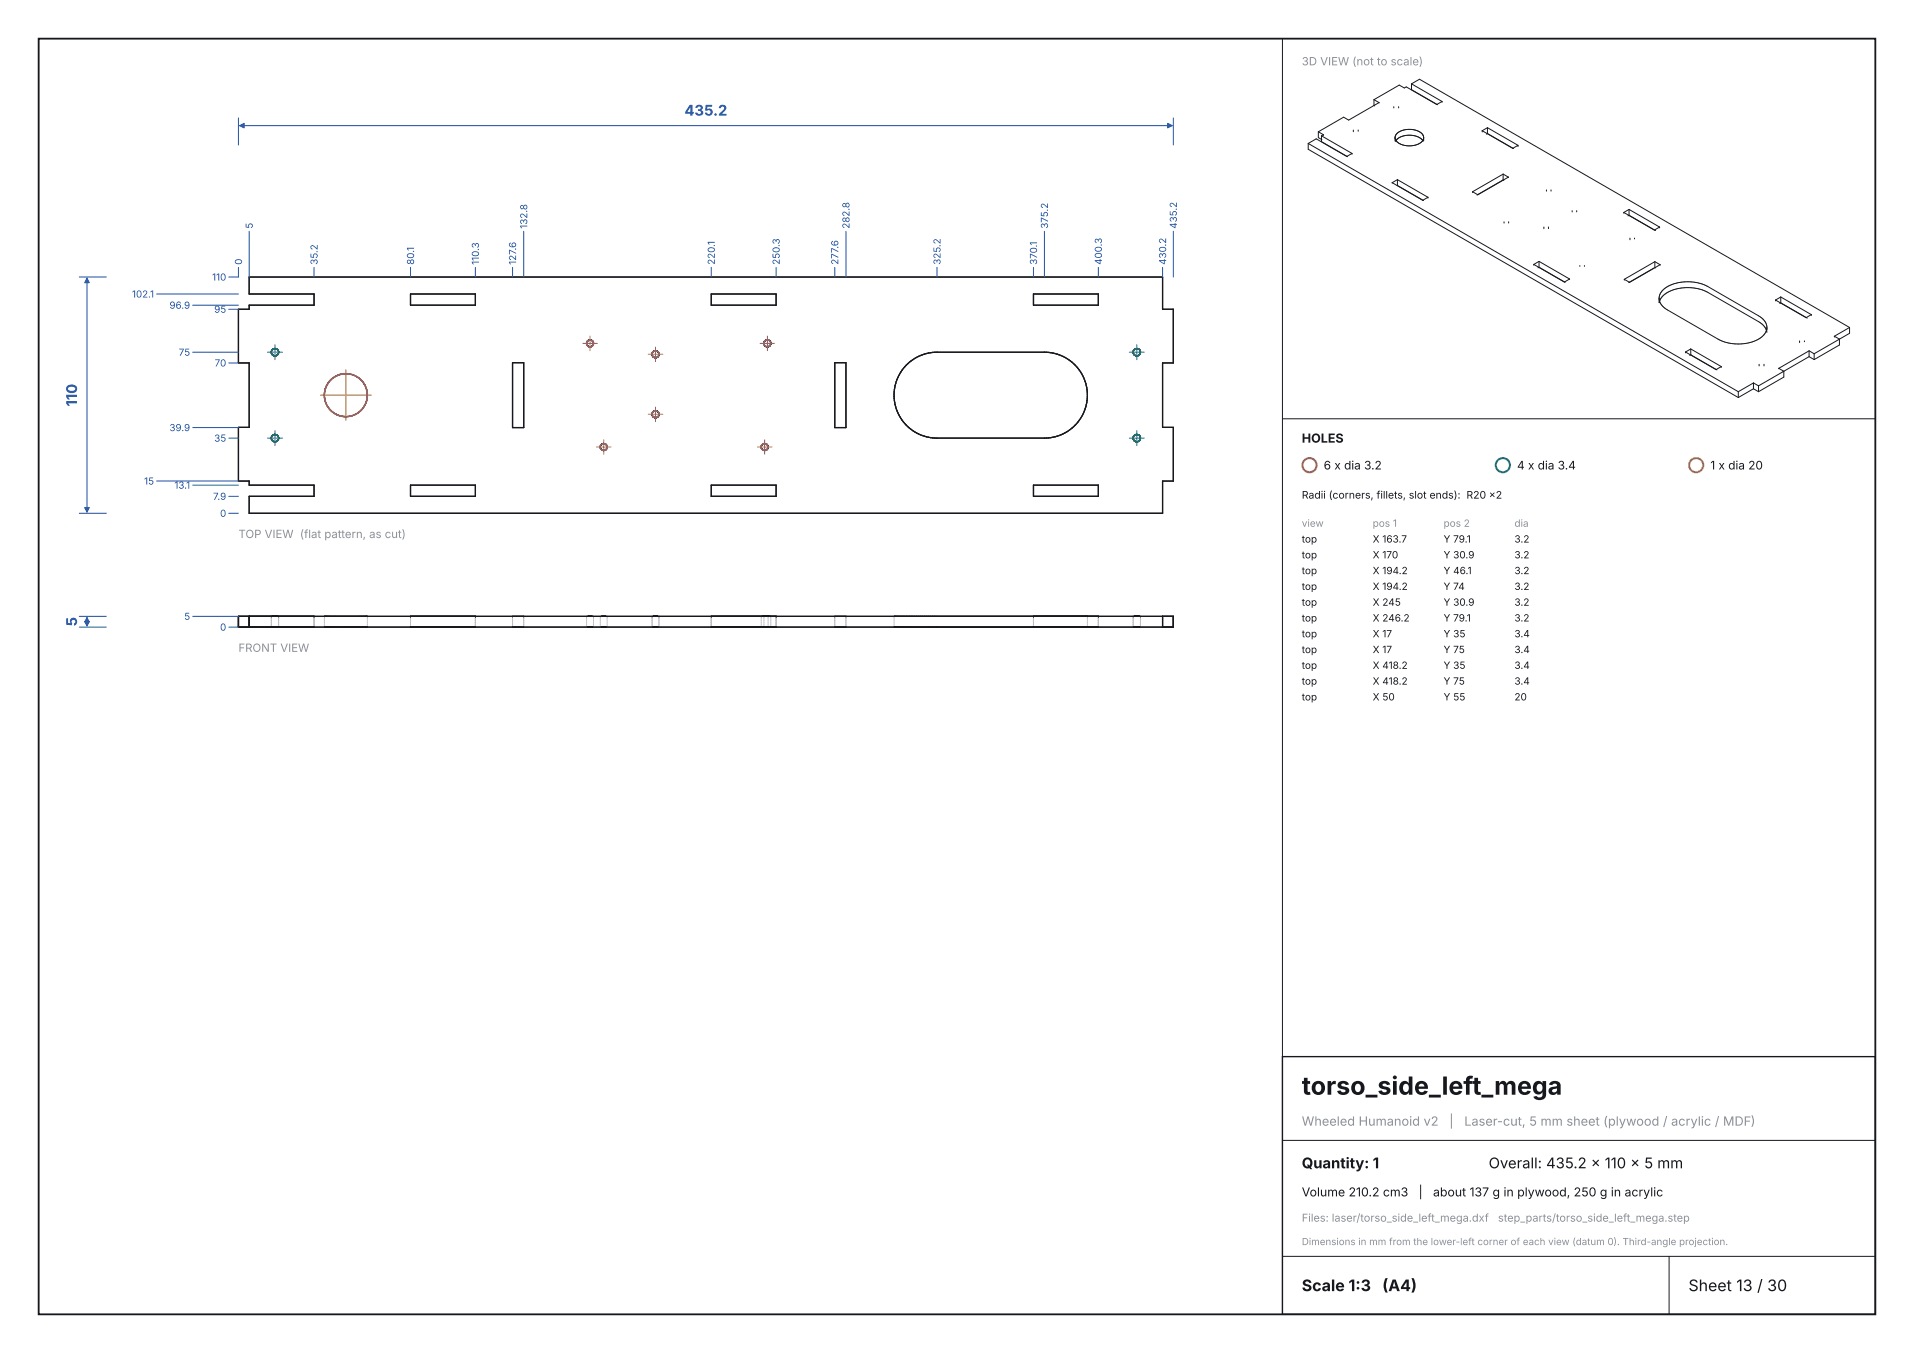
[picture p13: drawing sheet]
<svg xmlns="http://www.w3.org/2000/svg" width="297mm" height="210mm" viewBox="0 0 297 210" stroke-linecap="round" stroke-linejoin="round" font-family="sans-serif">
<defs><g id="words">
<text font-size="3.9" fill="#16181d" x="202" y="169.9">torso_side_left_mega</text>
<g font-size="2.5" fill="#16181d">
<text x="202" y="200.4">Scale 1:3</text>
<text x="214.5" y="200.4">(A4)</text>
<text x="262" y="200.4">Sheet 13 / 30</text>
</g>
<g font-size="2.3" fill="#1f4fa3">
<text x="106.2" y="17.9">435.2</text>
<text x="11.9" y="63.1" transform="rotate(-90 11.9 63.1)">110</text>
<text x="11.9" y="97.2" transform="rotate(-90 11.9 97.2)">5</text>
</g>
<g font-size="2.3" fill="#16181d">
<text x="202" y="181.3">Quantity: 1</text>
<text x="231" y="181.3">Overall: 435.2 x 110 x 5 mm</text>
</g>
<g font-size="2" fill="#8a8f98">
<text x="202" y="174.7">Wheeled Humanoid v2</text>
<text x="224.9" y="174.7">|</text>
<text x="227.2" y="174.7">Laser-cut, 5 mm sheet (plywood / acrylic / MDF)</text>
</g>
<g font-size="1.9" fill="#16181d">
<text x="202" y="68.7">HOLES</text>
<text x="202" y="185.7">Volume 210.2 cm3</text>
<text x="220.1" y="185.7">|</text>
<text x="222.4" y="185.7">about 137 g in plywood, 250 g in acrylic</text>
</g>
<g font-size="1.8" fill="#8a8f98">
<text x="202" y="10.1">3D VIEW (not to scale)</text>
<text x="37" y="83.5">TOP VIEW (flat pattern, as cut)</text>
<text x="37" y="101.2">FRONT VIEW</text>
</g>
<g font-size="1.8" fill="#16181d">
<text x="205.4" y="72.9">6 x dia 3.2</text>
<text x="235.4" y="72.9">4 x dia 3.4</text>
<text x="265.4" y="72.9">1 x dia 20</text>
</g>
<g font-size="1.7" fill="#8a8f98">
<text x="202" y="189.6">Files: laser/torso_side_left_mega.dxf</text>
<text x="232.4" y="189.6">step_parts/torso_side_left_mega.step</text>
</g>
<g font-size="1.6" fill="#16181d">
<text x="202" y="77.4">Radii (corners, fillets, slot ends): R20 x2</text>
<text x="202" y="84.2">top</text>
<text x="202" y="86.7">top</text>
<text x="202" y="89.1">top</text>
<text x="213" y="84.2">X 163.7</text>
<text x="213" y="86.7">X 170</text>
<text x="213" y="89.1">X 194.2</text>
<text x="224" y="84.2">Y 79.1</text>
<text x="224" y="86.7">Y 30.9</text>
<text x="224" y="89.1">Y 46.1</text>
<text x="235" y="84.2">3.2</text>
<text x="235" y="86.7">3.2</text>
<text x="235" y="89.1">3.2</text>
<text x="202" y="91.6">top</text>
<text x="202" y="94">top</text>
<text x="213" y="91.6">X 194.2</text>
<text x="213" y="94">X 245</text>
<text x="224" y="91.6">Y 74</text>
<text x="224" y="94">Y 30.9</text>
<text x="235" y="91.6">3.2</text>
<text x="235" y="94">3.2</text>
<text x="202" y="96.5">top</text>
<text x="202" y="98.9">top</text>
<text x="202" y="101.4">top</text>
<text x="213" y="96.5">X 246.2</text>
<text x="213" y="98.9">X 17</text>
<text x="213" y="101.4">X 17</text>
<text x="224" y="96.5">Y 79.1</text>
<text x="224" y="98.9">Y 35</text>
<text x="224" y="101.4">Y 75</text>
<text x="235" y="96.5">3.2</text>
<text x="235" y="98.9">3.4</text>
<text x="235" y="101.4">3.4</text>
<text x="202" y="103.8">top</text>
<text x="202" y="106.3">top</text>
<text x="213" y="103.8">X 418.2</text>
<text x="213" y="106.3">X 418.2</text>
<text x="224" y="103.8">Y 35</text>
<text x="224" y="106.3">Y 75</text>
<text x="235" y="103.8">3.4</text>
<text x="235" y="106.3">3.4</text>
<text x="202" y="108.7">top</text>
<text x="213" y="108.7">X 50</text>
<text x="224" y="108.7">Y 55</text>
<text x="235" y="108.7">20</text>
</g>
<g font-size="1.6" fill="#8a8f98">
<text x="202" y="81.8">view</text>
<text x="213" y="81.8">pos 1</text>
<text x="224" y="81.8">pos 2</text>
<text x="235" y="81.8">dia</text>
</g>
<g font-size="1.5" fill="#1f4fa3">
<text x="39.2" y="35.5" transform="rotate(-90 39.2 35.5)">5</text>
<text x="81.8" y="35.5" transform="rotate(-90 81.8 35.5)">132.8</text>
<text x="131.8" y="35.5" transform="rotate(-90 131.8 35.5)">282.8</text>
<text x="162.6" y="35.5" transform="rotate(-90 162.6 35.5)">375.2</text>
<text x="182.6" y="35.5" transform="rotate(-90 182.6 35.5)">435.2</text>
<text x="37.6" y="41.1" transform="rotate(-90 37.6 41.1)">0</text>
<text x="49.3" y="41.1" transform="rotate(-90 49.3 41.1)">35.2</text>
<text x="64.3" y="41.1" transform="rotate(-90 64.3 41.1)">80.1</text>
<text x="74.3" y="41.1" transform="rotate(-90 74.3 41.1)">110.3</text>
<text x="80.1" y="41.1" transform="rotate(-90 80.1 41.1)">127.6</text>
<text x="110.9" y="41.1" transform="rotate(-90 110.9 41.1)">220.1</text>
<text x="121" y="41.1" transform="rotate(-90 121 41.1)">250.3</text>
<text x="130.1" y="41.1" transform="rotate(-90 130.1 41.1)">277.6</text>
<text x="146" y="41.1" transform="rotate(-90 146 41.1)">325.2</text>
<text x="160.9" y="41.1" transform="rotate(-90 160.9 41.1)">370.1</text>
<text x="171" y="41.1" transform="rotate(-90 171 41.1)">400.3</text>
<text x="181" y="41.1" transform="rotate(-90 181 41.1)">430.2</text>
<text x="20.5" y="46.2">102.1</text>
<text x="26.3" y="47.9">96.9</text>
<text x="32.9" y="43.6">110</text>
<text x="33.2" y="48.6">95</text>
<text x="27.7" y="55.2">75</text>
<text x="33.3" y="56.9">70</text>
<text x="26.3" y="66.9">39.9</text>
<text x="33.2" y="68.6">35</text>
<text x="22.4" y="75.2">15</text>
<text x="27.1" y="75.9">13.1</text>
<text x="33.1" y="77.6">7.9</text>
<text x="34.1" y="80.2">0</text>
<text x="28.6" y="96.2">5</text>
<text x="34.1" y="97.9">0</text>
</g>
<text font-size="1.5" fill="#8a8f98" x="202" y="193.3">Dimensions in mm from the lower-left corner of each view (datum 0). Third-angle projection.</text>
</g></defs>
<path d="M6 6h285v198h-285z" fill="none" stroke="#16181d" stroke-width=".28"/>
<circle cx="203.2" cy="72.2" r="1.1" fill="none" stroke="#d1495b" stroke-width=".32"/>
<circle cx="233.2" cy="72.2" r="1.1" fill="none" stroke="#1b9e77" stroke-width=".32"/>
<circle cx="263.2" cy="72.2" r="1.1" fill="none" stroke="#e08a00" stroke-width=".32"/>
<path d="M199 164h92v40h-92z" fill="none" stroke="#16181d" stroke-width=".21"/>
<g fill="none" stroke="#b9bdc6" stroke-width=".16" stroke-dasharray=".2 .1">
<path d="M38.7 97.3v-1.5M42.1 97.3v-1.5M43.2 97.3v-1.5M48.7 97.3v-1.5M50.3 97.3v-1.5M57 97.3v-1.5M63.7 97.3v-1.5M73.8 97.3v-1.5M79.5 97.3v-1.5M81.3 97.3v-1.5M91 97.3v-1.5M92.1 97.3v-1.5"/>
<path d="M93.1 97.3v-1.5M94.2 97.3v-1.5M101.2 97.3v-1.5M102.3 97.3v-1.5M110.4 97.3v-1.5M118.1 97.3v-1.5M118.5 97.3v-1.5M119.2 97.3v-1.5M119.6 97.3v-1.5M120.4 97.3v-1.5M129.5 97.3v-1.5M131.3 97.3v-1.5"/>
<path d="M138.7 97.3v-1.5M160.4 97.3v-1.5M168.7 97.3v-1.5M170.4 97.3v-1.5M175.8 97.3v-1.5M177 97.3v-1.5M180.4 97.3v-1.5"/>
</g>
<g fill="none" stroke="#16181d" stroke-width=".19">
<path d="M38.7 43h141.7v5h1.7v8.3h-1.7v10h1.7v8.4h-1.7v5h-141.7v-2.7h10v-1.7h-10v-.6h-1.7v-8.4h1.7v-10h-1.7v-8.3h1.7v-.6h10v-1.8h-10zM42.1 54.6v.1M42.1 54.6h.1M42.1 54.7v.1M42.1 54.8h.1M42.1 54.5v.1M42.1 54.8l.1 .1M42.1 54.5h.1M42.1 54.4v.1M42.2 54.9h.1M42.2 54.4h-.1M42.2 54.9v.1"/>
<path d="M42.2 54.4h.1M42.2 55l.1 .1M42.3 55.1h.1M42.3 55.1l.1 .1M42.4 55.2h.1M42.5 55.2h.1M42.5 54.1l-.3 .3M42.6 54.1h-.1M42.6 54.1h.1M42.6 55.2h.1M42.7 54.1h-.1M42.7 54.1h.1"/>
<path d="M42.7 55.2h.1M42.8 55.2h-.1M42.8 54.1l.2 .1M42.8 55.2h.1M42.9 55.2h-.1M42.9 55.2h.1M43 55.2h-.1M43 55.1v.1M43 54.2h.1M43 55.1h.1M43 54.2l.1 .1M43.1 55.1h-.1"/>
<path d="M43.1 55.1h.1M43.1 55v.1M43.1 54.3h.1M43.1 54.3l.1 .2M43.1 55h.1M43.2 55h-.1M43.2 54.9v.1M43.2 54.9h.1M43.2 54.8v.1M43.2 54.8h.1M43.2 54.5v.1M43.2 54.6h.1"/>
<path d="M43.2 54.7v.1M43.2 54.6v.1M63.7 45.6h10.1v1.8h-10.1zM79.5 56.3h1.8v10.1h-1.8zM91 53.4h.1M91 53.2v.2M91 53.4l.1 .1M91.1 53.1l-.1 .1M91.1 53.5v.1M91.1 53v.1M91.1 53.6h.1M91.1 53h.1"/>
<path d="M91.2 53h-.1M91.2 53.6v.1M91.2 52.9v.1M91.2 53.7h.1M91.2 52.9h.1M91.2 53.7l.2 .1M91.3 52.8l-.1 .1M91.3 52.8h.1M91.4 52.8h-.1M91.4 52.8h.1M91.4 53.8h.1M91.5 52.8h-.1"/>
<path d="M91.5 53.8h.1M91.5 52.8h.1M91.6 52.8h-.1M91.6 52.8h.1M91.6 53.8h.1M91.7 53.8h-.1M91.7 52.8h.1M91.7 53.8h.1M91.8 53.8h-.1M91.8 52.8l.2 .2M91.8 53.8h.1M91.8 53.7v.1"/>
<path d="M91.9 53.7h-.1M92 53h.1M92 53l.1 .1M92.1 53.5l-.2 .2M92.1 53.1h.1M92.1 53.5h.1M92.1 53.1v.1M92.1 53.4v.1M92.1 53.4h.1M92.1 53.3v.1M92.1 53.2v.1M92.1 53.3h.1"/>
<path d="M101.2 55h.1M101.2 55v.1M101.2 54.9v.1M101.2 55.1h.1M101.2 54.9h.1M101.2 54.8v.1M101.2 55.1v.1M101.2 54.8h.1M101.2 55.2l.2 .2M101.4 54.5l-.2 .3M101.4 55.4l.1 .1M101.5 54.5h-.1"/>
<path d="M101.5 55.5h.1M101.5 54.5h.1M101.6 54.5h-.1M101.6 55.5h.1M101.6 54.5h.1M101.7 54.5h-.1M101.7 55.5h.1M101.7 54.5h.1M101.8 55.5h-.1M101.8 54.5h.1M101.8 55.5h.1M101.9 55.5h-.1"/>
<path d="M101.9 54.5h.1M101.9 55.5h.1M102 55.5h-.1M102 54.5h.1M102 55.4v.1M102 54.5v.1M102 55.4h.1M102 54.6h.1M102.1 55.4h-.1M102.1 54.6h.1M102.1 55.4h.1M102.1 55.3v.1"/>
<path d="M102.1 54.6v.1M102.1 55.3h.1M102.1 54.7l.1 .1M102.2 55.2l-.1 .1M102.2 54.8h.1M102.2 55.2h.1M102.2 55.1v.1M102.2 54.8v.1M102.2 55.1h.1M102.2 54.9h.1M102.2 54.9l.1 .1M102.3 55l-.1 .1"/>
<path d="M102.3 55h.1M110.4 45.6h10v1.8h-10zM118.5 53.3h.1M118.5 53.2v.1M118.5 53.3l.1 .1M118.6 53.4h.1M118.6 53.2h-.1M118.6 53.4v.1M118.6 53.1v.1M118.6 53.1h.1M118.6 53.5h.1M118.6 53.5v.1"/>
<path d="M118.6 53.6h.1M118.7 53l-.1 .1M118.7 53.6v.1M118.7 52.9v.1M118.7 53.7h.1M118.7 52.9h.1M118.8 53.7h.1M118.8 53.7v.1M118.8 52.8l-.1 .1M118.8 53.8h.1M118.8 52.8h.1M118.9 52.8h-.1"/>
<path d="M118.9 53.8h.1M118.9 52.8h.1M119 53.8h.1M119 52.8h-.1M119.1 52.8h.1M119.1 52.8h-.1M119.1 53.8h.1M119.1 52.8h.2M119.2 53.8h-.1M119.2 53.8h.1M119.3 52.8h.1M119.3 53.8h-.1"/>
<path d="M119.3 53.8h.1M119.3 52.8l.1 .1M119.4 53.7l-.1 .1M119.4 52.9h.1M119.4 53.7h.1M119.5 53.7h-.1M119.5 52.9v.1M119.5 53.6v.1M119.5 53l.1 .1M119.5 53.6h.1M119.6 53.5l-.1 .1M119.6 53.5h.1"/>
<path d="M119.6 53.1h.1M119.6 53.1v.1M119.6 53.4v.1M119.6 53.2h.1M119.6 53.4h.1M119.6 53.3v.1M119.6 53.2v.1M119.6 53.3h.1M129.5 56.3h1.8v10.1h-1.8zM140.6 56.7a6.7 6.7 0 0 1 4.8-2h16.7a6.7 6.7 0 0 1 6.6 6.6 6.7 6.7 0 0 1-6.6 6.7h-16.7a6.7 6.7 0 0 1-6.1-4.1 6.7 6.7 0 0 1 1.3-7.2zM160.4 45.6h10v1.8h-10zM175.8 54.6v.1"/>
<path d="M175.8 54.6h.1M175.8 54.7v.1M175.8 54.8h.1M175.9 54.5l-.1 .1M175.9 54.8h.1M175.9 54.8v.1M175.9 54.9h.1M175.9 54.9v.1M175.9 55h.1M175.9 54.3v.2M176 54.3h-.1M176 55v.1"/>
<path d="M176 55.1h.1M176 54.2v.1M176 54.2h.1M176.1 54.2h-.1M176.1 55.1h.1M176.1 54.2h.1M176.1 55.1l.1 .1M176.2 54.1l-.1 .1M176.2 54.1h.1M176.2 55.2h.1M176.3 54.1h-.1M176.3 55.2h.1"/>
<path d="M176.3 54.1h.1M176.4 54.1h-.1M176.4 54.1h.1M176.4 55.2h.1M176.5 54.1h.1M176.6 55.2h-.2M176.6 54.1h.1M176.6 55.2h.1M176.6 54.1l.1 .1M176.7 54.2h.1M176.7 54.2l.2 .2M176.7 55.1l-.1 .1"/>
<path d="M176.8 55.1h-.1M176.8 55.1h.1M176.8 55v.1M176.9 54.4h.1M176.9 54.9l-.1 .1M176.9 54.9h.1M176.9 54.4v.1M176.9 54.5l.1 .1M176.9 54.8v.1M176.9 54.8h.1M177 54.8h-.1M177 54.7v.1"/>
<path d="M177 54.6h.1M177 54.6v.1M42.1 68v.1M42.1 67.9v.1M42.1 68.1h.1M42.1 67.9h.1M42.1 68.1l.3 .4M42.1 67.8v.1M42.2 67.6l-.1 .2M42.3 67.6h-.1M42.3 67.6h.1M42.3 67.5v.1"/>
<path d="M42.4 67.5h-.1M42.4 68.5h.1M42.4 67.5h.1M42.4 68.5l.1 .1M42.5 67.5h-.1M42.5 67.5h.1M42.5 67.4v.1M42.5 68.6h.1M42.6 67.4h-.1M42.6 68.6h.1M42.6 67.4h.1M42.7 67.4h-.1"/>
<path d="M42.7 67.4l.1 .1M42.7 68.6h.1M42.8 68.6h-.1M42.8 67.5h.1M42.9 67.5h.1M42.9 68.5l-.1 .1M43 68.5h-.1M43 67.5h.1M43 68.5h.1M43 67.5v.1M43 67.6h.1M43.1 67.6h.1"/>
<path d="M43.1 68.4l-.1 .1M43.1 67.6v.1M43.1 68.3v.1M43.1 68.3h.1M43.1 67.7h.1M43.2 68.3h-.1M43.2 67.7v.1M43.2 68.2v.1M43.2 67.8h.1M43.2 68.2h.1M43.2 67.8v.1M43.2 68.1v.1"/>
<path d="M43.2 67.9h.1M43.2 68.1h.1M43.2 67.9v.1M43.2 68v.1M63.7 75.3h10.1v1.7h-10.1zM93.1 69.4h.1M93.1 69.4v.1M93.1 69.3v.1M93.1 69.3h.1M93.1 69.5h.1M93.2 69.5h.1M93.2 69.2l-.1 .1"/>
<path d="M93.2 69.5v.1M93.2 69.2h.1M93.2 69.6v.1M93.2 69.1v.1M93.2 69.7h.1M93.2 69.1h.1M93.3 69.1h-.1M93.3 69.7h.1M93.3 69v.1M93.3 69h.1M93.3 69.7v.1M93.3 69.8h.1"/>
<path d="M93.4 69h-.1M93.4 69.8h.1M93.4 68.9v.1M93.4 69.8v.1M93.4 68.9h.1M93.4 69.9h.1M93.5 68.9h-.1M93.5 69.9h.1M93.5 68.9h.1M93.6 68.9h-.1M93.6 69.9h.1M93.6 68.9h.1"/>
<path d="M93.7 68.8l-.1 .1M93.7 68.8v.1M93.7 69.9h.1M93.7 68.9h.1M93.8 69.9h-.1M93.8 68.9h.1M93.8 69.9h.1M93.9 69.9h-.1M93.9 68.9h.1M93.9 69.9h.1M93.9 69.8v.1M94 69.8h-.1"/>
<path d="M94 68.9l.2 .3M94.1 69.6l-.1 .2M94.2 69.6h-.1M94.2 69.2h.1M94.2 69.6h.1M94.2 69.5v.1M94.2 69.2v.1M94.2 69.5h.1M94.2 69.3h.1M94.2 69.3v.1M94.2 69.4v.1M94.2 69.4h.1"/>
<path d="M101.2 64.3h.1M101.2 64.3v.1M101.2 64.4h.1M101.2 64.4v.1M101.2 64.2v.1M101.2 64.1v.1M101.2 64.5h.1M101.2 64.5l.1 .1M101.3 64.6l.2 .2M101.4 63.9l-.2 .2M101.5 63.8l-.1 .1M101.5 63.8h.1"/>
<path d="M101.5 64.8h.1M101.6 64.8h.1M101.6 63.8h-.1M101.7 63.8h-.1M101.7 64.8h.1M101.7 63.8h.1M101.8 64.8h-.1M101.8 63.8h.1M101.8 64.8h.1M101.9 64.8h-.1M101.9 64.8h.1M101.9 63.8h.1"/>
<path d="M102 64.8h-.1M102 63.8v.1M102 64.8h.1M102 63.9h.1M102 64.7v.1M102.1 64.7h-.1M102.1 63.9h.1M102.1 64.7h.1M102.1 63.9v.1M102.1 64.6v.1M102.1 64h.1M102.1 64.6h.1"/>
<path d="M102.1 64l.1 .1M102.2 64.1h.1M102.2 64.5l-.1 .1M102.2 64.5h.1M102.2 64.1v.1M102.2 64.2h.1M102.2 64.4v.1M102.2 64.4h.1M102.2 64.2l.1 .1M102.3 64.3h.1M102.3 64.3l-.1 .1M110.4 75.3h10v1.7h-10z"/>
<path d="M118.1 69.4h.1M118.1 69.4v.1M118.1 69.3v.1M118.1 69.3h.1M118.1 69.5h.1M118.1 69.5l.1 .2M118.2 69.2l-.1 .1M118.2 69.2h.1M118.2 69.1v.1M118.2 69.7h.1M118.2 69.1h.1M118.2 69v.1"/>
<path d="M118.3 69h-.1M118.3 69.7v.1M118.3 69h.1M118.3 69.8h.1M118.4 69.8l.1 .1M118.4 68.9l-.1 .1M118.5 68.9h-.1M118.5 68.9h.1M118.5 69.9h.1M118.6 68.9h-.1M118.6 69.9h.1M118.6 68.9h.1"/>
<path d="M118.6 68.8l.1 .1M118.6 68.8v.1M118.7 69.9h-.1M118.7 68.9h.1M118.7 69.9h.1M118.8 69.9h-.1M118.8 68.9h.1M118.8 69.9h.1M118.9 69.9h-.1M118.9 68.9l.2 .2M119.1 69.7l-.2 .2M119.1 69.1h.1"/>
<path d="M119.1 69.7h.1M119.1 69.1v.1M119.1 69.6v.1M119.1 69.6h.1M119.1 69.2h.1M119.2 69.6h-.1M119.2 69.2h.1M119.2 69.5v.1M119.2 69.2v.1M119.2 69.5h.1M119.2 69.3h.1M119.2 69.3v.1"/>
<path d="M119.2 69.4v.1M119.2 69.4h.1M160.4 75.3h10v1.7h-10zM175.8 68v.1M175.8 67.9v.1M175.8 68.1h.1M175.8 67.9h.1M175.9 67.9h-.1M175.9 68.1v.1M175.9 67.8v.1M175.9 67.8h.1M175.9 68.2h.1"/>
<path d="M175.9 68.2v.1M175.9 67.7v.1M175.9 68.3h.1M175.9 67.7h.1M175.9 68.3l.1 .1M176 67.6l-.1 .1M176 68.4h.1M176 67.6h.1M176 68.4l.1 .1M176.1 67.5l-.1 .1M176.1 68.5h.1M176.1 67.5h.1"/>
<path d="M176.2 67.5h-.1M176.2 68.5h.1M176.2 67.5h.1M176.2 68.5l.1 .1M176.3 68.6h.1M176.4 67.4l-.2 .1M176.4 67.4h.1M176.4 68.6h.1M176.5 68.6h-.1M176.5 67.4h.1M176.5 68.6h.1M176.5 67.4l.2 .1"/>
<path d="M176.6 68.5l-.1 .1M176.6 68.5h.1M176.7 67.5l.1 .1M176.8 67.6h.1M176.8 67.6l.1 .2M176.9 67.8v.1M176.9 67.9h.1M177 67.9h.1M177 68.1l-.4 .4M177 67.9v.1M177 68v.1M37 95.7h145.1v1.6h-145.1z"/>
<path d="M38.7 95.7v1.6M42.1 95.7h.1M43.2 95.7h.1M48.7 95.7h.1M50.3 95.7h.1M57 95.7h.1M63.7 95.7h.1M73.8 95.7h.1M79.5 95.7h.1M81.3 95.7h.1M91 95.7h.1M92.1 95.7h.1"/>
<path d="M93.1 95.7h.1M94.2 95.7h.1M101.2 95.7h.1M102.3 95.7h.1M110.4 95.7h.1M118.1 95.7h.1M118.5 95.7h.1M119.2 95.7h.1M119.6 95.7h.1M120.4 95.7h.1M129.5 95.7h.1M131.3 95.7h.1"/>
<path d="M138.7 95.7h.1M160.4 95.7h.1M168.7 95.7h.1M170.4 95.7h.1M175.8 95.7h.1M177 95.7h.1M180.4 95.7v1.6"/>
<circle cx="53.7" cy="61.3" r="3.3"/>
</g>
<g fill="none" stroke="#1f4fa3" stroke-width=".16">
<path d="M37 18.3v4.2M37.2 19.5h144.7M182.1 18.3v4.2M38.7 35.9v7.1M81.3 35.9v7.1M131.3 35.9v7.1M162.1 35.9v7.1M182.1 35.9v7.1M12.3 43h4.2M13.5 43.2v36.3M24.3 45.6h12.7M29.9 54.7h7.1"/>
<path d="M29.9 47.4h7.1M35.5 56.3h1.5M35.5 48h1.5M37 41.5v1.5h-1.5M48.7 41.5v1.5M63.7 41.5v1.5M73.8 41.5v1.5M79.5 41.5v1.5M110.4 41.5v1.5M120.4 41.5v1.5M129.5 41.5v1.5M145.4 41.5v1.5"/>
<path d="M160.4 41.5v1.5M170.4 41.5v1.5M180.4 41.5v1.5M12.3 79.7h4.2M24.3 74.7h12.7M29.9 75.3h7.1M29.9 66.4h7.1M35.5 79.7h1.5M35.5 77h1.5M35.5 68h1.5M12.3 97.3h4.2M12.3 95.7h4.2"/>
<path d="M13.5 95.8v1.4M29.9 95.7h7.1M35.5 97.3h1.5"/>
</g>
<g fill="#1f4fa3" stroke="#1f4fa3" stroke-width=".16">
<path d="M181.2 19.1l.7 .4-.7 .4z"/>
<path d="M37.2 19.5l.7-.4v.8z"/>
<path d="M13.5 43.2l.4 .7h-.8z"/>
<path d="M13.1 78.8h.8l-.4 .7z"/>
<path d="M13.5 95.8l.4 .7h-.8z"/>
<path d="M13.1 96.5h.8l-.4 .7z"/>
</g>
<g fill="none" stroke="#16181d" stroke-width=".16">
<path d="M199 6v198M213.2 15.5l3.9-2.3 .8 .5 .3-.2 4.7 2.7 .9-.4M213.2 15.5v.9h.1M213.2 15.5l.8 .4M214 15.9l-4.7 2.7-.8-.4-3.9 2.3M214 15.9v.1M216.3 16.6v.2M217 16.6v.1M219 13v.9l4.1 2.4M219 13l1.3-.7 66.7 38.5M219 13l4.8 2.8M223.8 15.8v.1"/>
<path d="M230.8 19.8l4.8 2.8M230.8 19.8v.9l-.2 .1M230.8 19.8l-.8 .5M203 22.3v.9l66.7 38.5M203 22.3l1.2-.7 4.8 2.7 .8-.5M203 22.3l66.7 38.5M204.6 20.5v.9l.5 .3M204.6 20.5l.8 .4M205.1 21.1v.9l4 2.3M205.1 21.1l4.7 2.7M205.4 20.9l-.3 .2M205.4 20.9v.1"/>
<path d="M209.8 23.8v.1M210 20.2v.2M210.8 20.2v.2M216 28.4l4.8 2.7 .8-.5M216 28.4h.1M216.5 21.4v.5M216.5 21.4l.1 .4M216.6 21.8a3 3 0 0 1 4.2 0M216.6 21.8v.1M216.8 28.8l4.1 2.3M216.8 27.9l4.8 2.7M216.8 28.8h.1"/>
<path d="M216.8 27.9l-.8 .5M216.8 27.9v.9M220.8 21.8v.1M220.8 21.8a3 3 0 0 1-4.2 0M220.9 21.3a2.02 2.02 0 0 0-2.3-1.2h-.5a1.61 1.61 0 0 0-1.6 1.3M220.9 21.3v.6M220.9 21.3l-.1 .5M221.6 30.6v.2M228.5 29.8v.1M230 20.3l4.9 2.8M230 20.3v.2M233.2 27l.9 .5"/>
<path d="M233.2 27.9l-4 2.4M233.2 27l-4.7 2.8M233.2 27v.9M233.2 27.9l.2 .1M233.4 34.4v.2M234.1 27.5l-4.8 2.7-.8-.4M234.1 27.5v.1M234.1 34.4v.2M235.6 22.6l-.9 .4M235.6 22.6v.2M239.6 35.2v.3M240 29.5v.2"/>
<path d="M240.3 35.2v.3M240.7 29.5v.2M244 32.7v.2M244.7 32.7v.2M252 33l4.7 2.7 .8-.5M252 33v.1M252.8 32.5l4.7 2.7M252.8 33.4l-.2 .1M252.8 32.5l-.8 .5M252.8 32.5v.9M252.8 33.4l4.1 2.4M252.9 37v.2"/>
<path d="M253.6 37v.1M257.5 35.2v.2M238 41l4.7 2.8 .9-.5M238 41v.2M238.8 41.5l-.1 .1M238.8 40.6l-.8 .4M238.8 40.6v.9M238.8 41.5l4.1 2.3M238.8 40.6l4.8 2.7M243.6 43.3v.1M245.1 41.2v.1M245.9 41.2v.1"/>
<path d="M252 43.4v.1M256.7 41.6l-4 2.3M256.8 40.6l-4.8 2.8M256.8 40.6v.9M256.8 40.6l.8 .5M256.8 41.6h.1M257.4 46.3a2.89 2.89 0 0 1 2.5-2.3 7 7 0 0 1 5.1 .5l7.9 4.5a2.2 2.2 0 0 1 1.3 1.9M257.4 46.3v.7M257.4 46.3l.1 .5M257.5 46.8a3.9 3.9 0 0 1 3.5-2.1 6.8 6.8 0 0 1 4 .7l8 4.6 .8 .7 .3 .6M257.5 46.8v.2M257.5 46.8l.4 .6 .7 .6 8 4.6a6.6 6.6 0 0 0 7-.5l.5-.9"/>
<path d="M257.6 41.1l-4.7 2.7-.9-.4M257.6 41.1v.1M261.5 54.6l4.8 2.8 .8-.5M261.5 54.6v.2M262.4 55.1l4 2.3M262.4 54.2l4.7 2.7M262.4 55.1l-.2 .1M262.4 54.2l-.9 .4M262.4 54.2v.9M267.1 56.9v.1M272.1 59.4l-2.4 1.4M272.1 59.4v.9"/>
<path d="M272.1 59.4l.8 .5M272.9 59.9v.9M273 56.5v.3M273.7 56.5v.3M274.1 51.3l.1 .3M274.2 50.9v.3M274.2 50.9l-.1 .3M275.5 46.6l4.8 2.7 .8-.5M275.5 46.6v.1M276 57.2h.1M276 57.2l.8 .4v.9l-3.9 2.3M276.3 46.1l4.8 2.7"/>
<path d="M276.3 47l4.1 2.4M276.3 47l-.1 .1M276.3 46.1l-.8 .5M276.3 46.1v.9M279.2 52.9v.3M280 52.9v.1M280.7 54.5l.8 .4M280.7 55.4l.8 .4M280.7 55.4l-7.8 4.5M280.7 54.5l-4.7 2.7M280.7 54.5v.9M281.1 48.8v.2"/>
<path d="M281.5 54.9v.9M284.6 52.2v.1M284.6 52.2l.8 .4v.9l-3.9 2.3M287 50.8v.9l-5.5 3.2M287 50.8l-2.4 1.4M199 65h92M269.7 60.8v.9M272.1 60.3l-2.4 1.4M272.1 60.3l.8 .5M199 177h92M199 195h92M259 195v9"/>
</g>
<g fill="none" stroke="#d1495b" stroke-width=".25">
<circle cx="91.6" cy="53.3" r=".53"/>
<circle cx="101.7" cy="55" r=".53"/>
<circle cx="119.1" cy="53.3" r=".53"/>
<circle cx="93.7" cy="69.4" r=".53"/>
<circle cx="101.7" cy="64.3" r=".53"/>
<circle cx="118.7" cy="69.4" r=".53"/>
</g>
<path d="M90.4 53.3h2.3M91.6 52.2v2.2M100.6 55h2.3M101.7 53.9v2.2M117.9 53.3h2.3M119.1 52.2v2.2M92.5 69.4h2.3M93.7 68.2v2.3M100.6 64.3h2.3M101.7 63.2v2.2M117.5 69.4h2.3M118.7 68.2v2.3" fill="none" stroke="#d1495b" stroke-width=".16"/>
<g fill="none" stroke="#1b9e77" stroke-width=".25">
<circle cx="42.7" cy="54.7" r=".57"/>
<circle cx="176.4" cy="54.7" r=".57"/>
<circle cx="42.7" cy="68" r=".57"/>
<circle cx="176.4" cy="68" r=".57"/>
</g>
<path d="M41.5 54.7h2.3M42.7 53.5v2.3M175.2 54.7h2.4M176.4 53.5v2.3M41.5 68h2.3M42.7 66.8v2.4M175.2 68h2.4M176.4 66.8v2.4" fill="none" stroke="#1b9e77" stroke-width=".16"/>
<circle cx="53.7" cy="61.3" r="3.3" fill="none" stroke="#e08a00" stroke-width=".25"/>
<path d="M53.7 57.4v7.9M49.7 61.3h7.9" fill="none" stroke="#e08a00" stroke-width=".16"/>
<use href="#words"/>
</svg>
